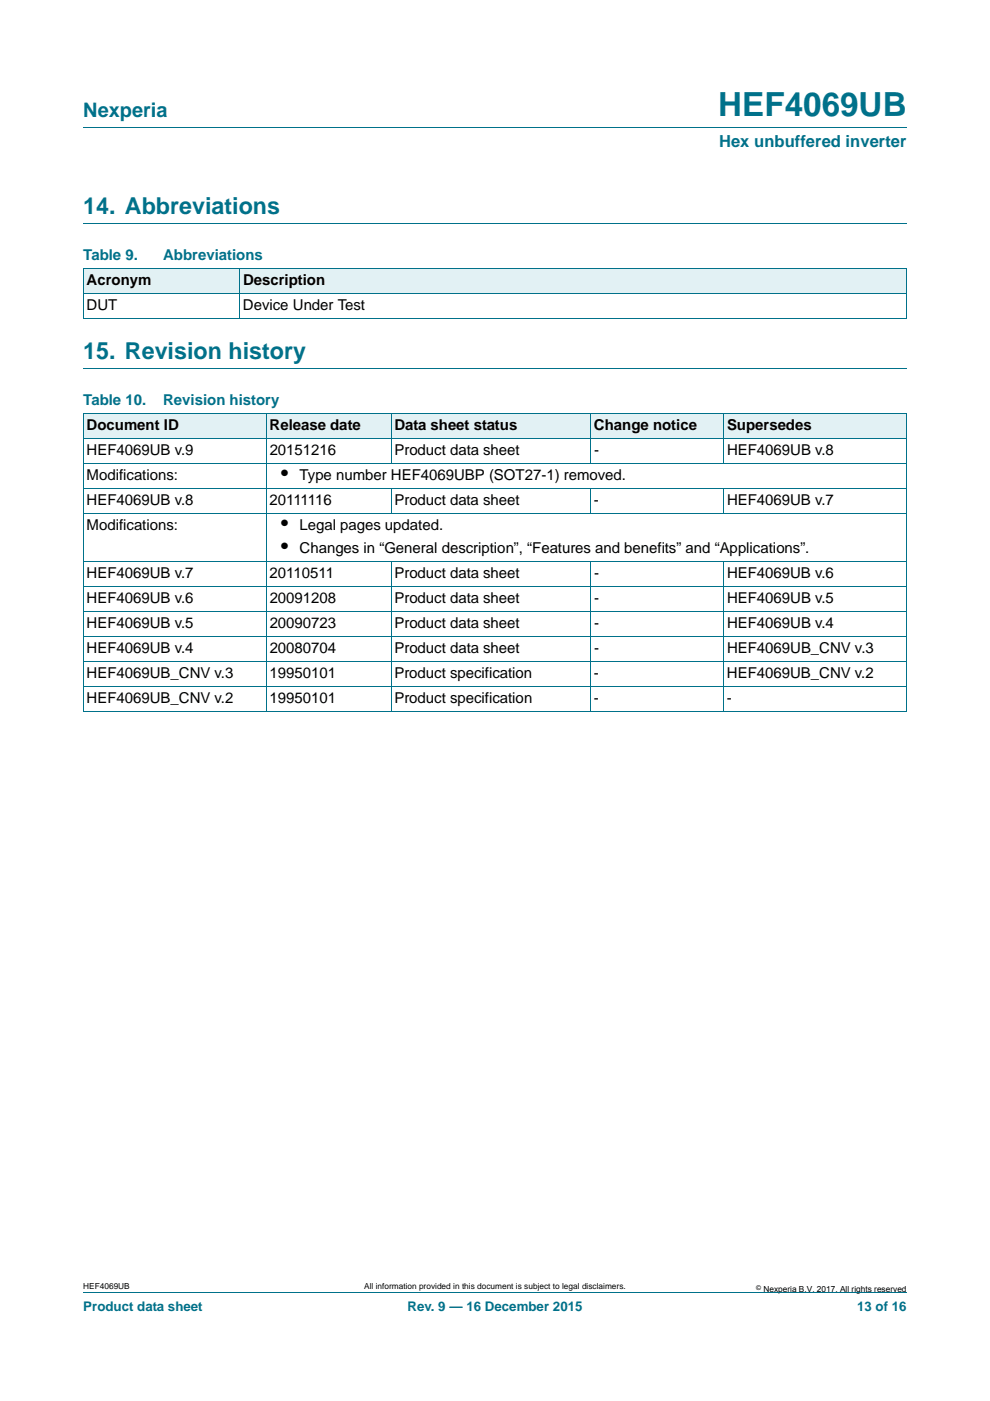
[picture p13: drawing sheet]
<svg xmlns="http://www.w3.org/2000/svg" width="210mm" height="297mm" viewBox="0 0 210 297" stroke-linecap="round" stroke-linejoin="round" font-family="sans-serif">
<defs><g id="words">
<text font-size="7" fill="#00718a" x="152.3" y="24.6">HEF4069UB</text>
<g font-size="4.9" fill="#00718a">
<text x="17.7" y="45.4">14. Abbreviations</text>
<text x="17.7" y="76.1">15. Revision history</text>
</g>
<text font-size="4.2" fill="#00718a" x="17.7" y="24.9">Nexperia</text>
<g font-size="4.2">
<text x="59.6" y="101.8">•</text>
<text x="59.6" y="112.4">•</text>
<text x="59.6" y="117.3">•</text>
</g>
<text font-size="3.5" fill="#00718a" x="152.5" y="31.1">Hex unbuffered inverter</text>
<g font-size="3.2" fill="#00718a">
<text x="17.7" y="55.2">Table 9.</text>
<text x="34.6" y="55.2">Abbreviations</text>
<text x="17.7" y="85.9">Table 10.</text>
<text x="34.6" y="85.9">Revision history</text>
</g>
<g font-size="3.2">
<text x="18.4" y="65.8">DUT</text>
<text x="18.4" y="60.5">Acronym</text>
<text x="51.5" y="65.8">Device Under Test</text>
<text x="51.5" y="60.5">Description</text>
<text x="18.4" y="91.2">Document ID</text>
<text x="57.2" y="91.2">Release date</text>
<text x="83.7" y="91.2">Data sheet status</text>
<text x="126" y="91.2">Change notice</text>
<text x="154.2" y="91.2">Supersedes</text>
<text x="18.4" y="96.5">HEF4069UB v.9</text>
<text x="18.4" y="101.8">Modifications:</text>
<text x="57.2" y="96.5">20151216</text>
<text x="63.5" y="101.8">Type number HEF4069UBP (SOT27-1) removed.</text>
<text x="83.7" y="96.5">Product data sheet</text>
<text x="126" y="96.5">-</text>
<text x="154.2" y="96.5">HEF4069UB v.8</text>
<text x="18.4" y="107.1">HEF4069UB v.8</text>
<text x="57.2" y="107.1">20111116</text>
<text x="83.7" y="107.1">Product data sheet</text>
<text x="126" y="107.1">-</text>
<text x="154.2" y="107.1">HEF4069UB v.7</text>
<text x="18.4" y="112.4">Modifications:</text>
<text x="63.5" y="112.4">Legal pages updated.</text>
<text x="63.5" y="117.3">Changes in “General description”, “Features and benefits” and “Applications”.</text>
<text x="18.4" y="122.6">HEF4069UB v.7</text>
<text x="57.2" y="122.6">20110511</text>
<text x="83.7" y="122.6">Product data sheet</text>
<text x="126" y="122.6">-</text>
<text x="154.2" y="122.6">HEF4069UB v.6</text>
<text x="18.4" y="127.9">HEF4069UB v.6</text>
<text x="57.2" y="127.9">20091208</text>
<text x="83.7" y="127.9">Product data sheet</text>
<text x="126" y="127.9">-</text>
<text x="154.2" y="127.9">HEF4069UB v.5</text>
<text x="18.4" y="133.2">HEF4069UB v.5</text>
<text x="57.2" y="133.2">20090723</text>
<text x="83.7" y="133.2">Product data sheet</text>
<text x="126" y="133.2">-</text>
<text x="154.2" y="133.2">HEF4069UB v.4</text>
<text x="18.4" y="138.5">HEF4069UB v.4</text>
<text x="18.4" y="143.7">HEF4069UB_CNV v.3</text>
<text x="57.2" y="143.7">19950101</text>
<text x="57.2" y="138.5">20080704</text>
<text x="83.7" y="143.7">Product specification</text>
<text x="83.7" y="138.5">Product data sheet</text>
<text x="126" y="143.7">-</text>
<text x="126" y="138.5">-</text>
<text x="154.2" y="143.7">HEF4069UB_CNV v.2</text>
<text x="154.2" y="138.5">HEF4069UB_CNV v.3</text>
<text x="18.4" y="149">HEF4069UB_CNV v.2</text>
<text x="57.2" y="149">19950101</text>
<text x="83.6" y="149">Product specification</text>
<text x="126" y="149">-</text>
<text x="154.2" y="149">-</text>
</g>
<g font-size="2.8" fill="#00718a">
<text x="17.7" y="277.9">Product data sheet</text>
<text x="86.4" y="277.9">Rev. 9 — 16 December 2015</text>
<text x="181.8" y="277.9">13 of 16</text>
</g>
<g font-size="1.8">
<text x="17.7" y="273.3">HEF4069UB</text>
<text x="77.2" y="273.3">All information provided in this document is subject to legal disclaimers.</text>
<text x="161.9" y="273.9">Nexperia B.V. 2017. All rights reserved</text>
</g>
<text font-size="1.4" x="160.4" y="273.4">©</text>
</g></defs>
<path d="M17.7 27h174.6M17.7 47.4h174.6M17.7 78.1h174.6M17.7 273.9h174.6" fill="none" stroke="#00718a" stroke-width=".21"/>
<g fill="#e2f1f4">
<path d="M17.7 57h33.1v5.3h-33.1z"/>
<path d="M50.8 57h141.5v5.3h-141.5z"/>
<path d="M17.7 87.7h38.8v5.2h-38.8z"/>
<path d="M56.5 87.7h26.4v5.2h-26.4z"/>
<path d="M82.9 87.7h42.4v5.2h-42.4z"/>
<path d="M125.3 87.7h28.2v5.2h-28.2z"/>
<path d="M153.5 87.7h38.8v5.2h-38.8z"/>
</g>
<g fill="none" stroke="#00718a" stroke-width=".21">
<path d="M17.6 57h174.7M17.7 57v10.5M50.8 56.9v10.7M192.3 57v10.5M17.6 62.3h174.7M17.6 67.6h174.7M17.6 87.7h174.7M17.6 93h174.7M17.6 98.2h174.7M17.7 87.7v63.1M56.5 87.6v63.3M82.9 87.6v10.7"/>
<path d="M125.3 87.6v10.7M153.5 87.6v10.7M192.3 87.7v63.1M17.6 103.5h174.7M17.6 108.8h174.7M17.6 119.1h174.7M82.9 103.5v5.4M82.9 119v31.9M125.3 103.5v5.4M125.3 119v31.9M153.5 103.5v5.4M153.5 119v31.9"/>
<path d="M17.6 124.4h174.7M17.6 129.7h174.7M17.6 134.9h174.7M17.6 140.2h174.7M17.6 145.5h174.7M17.6 150.8h174.7"/>
</g>
<use href="#words"/>
</svg>
